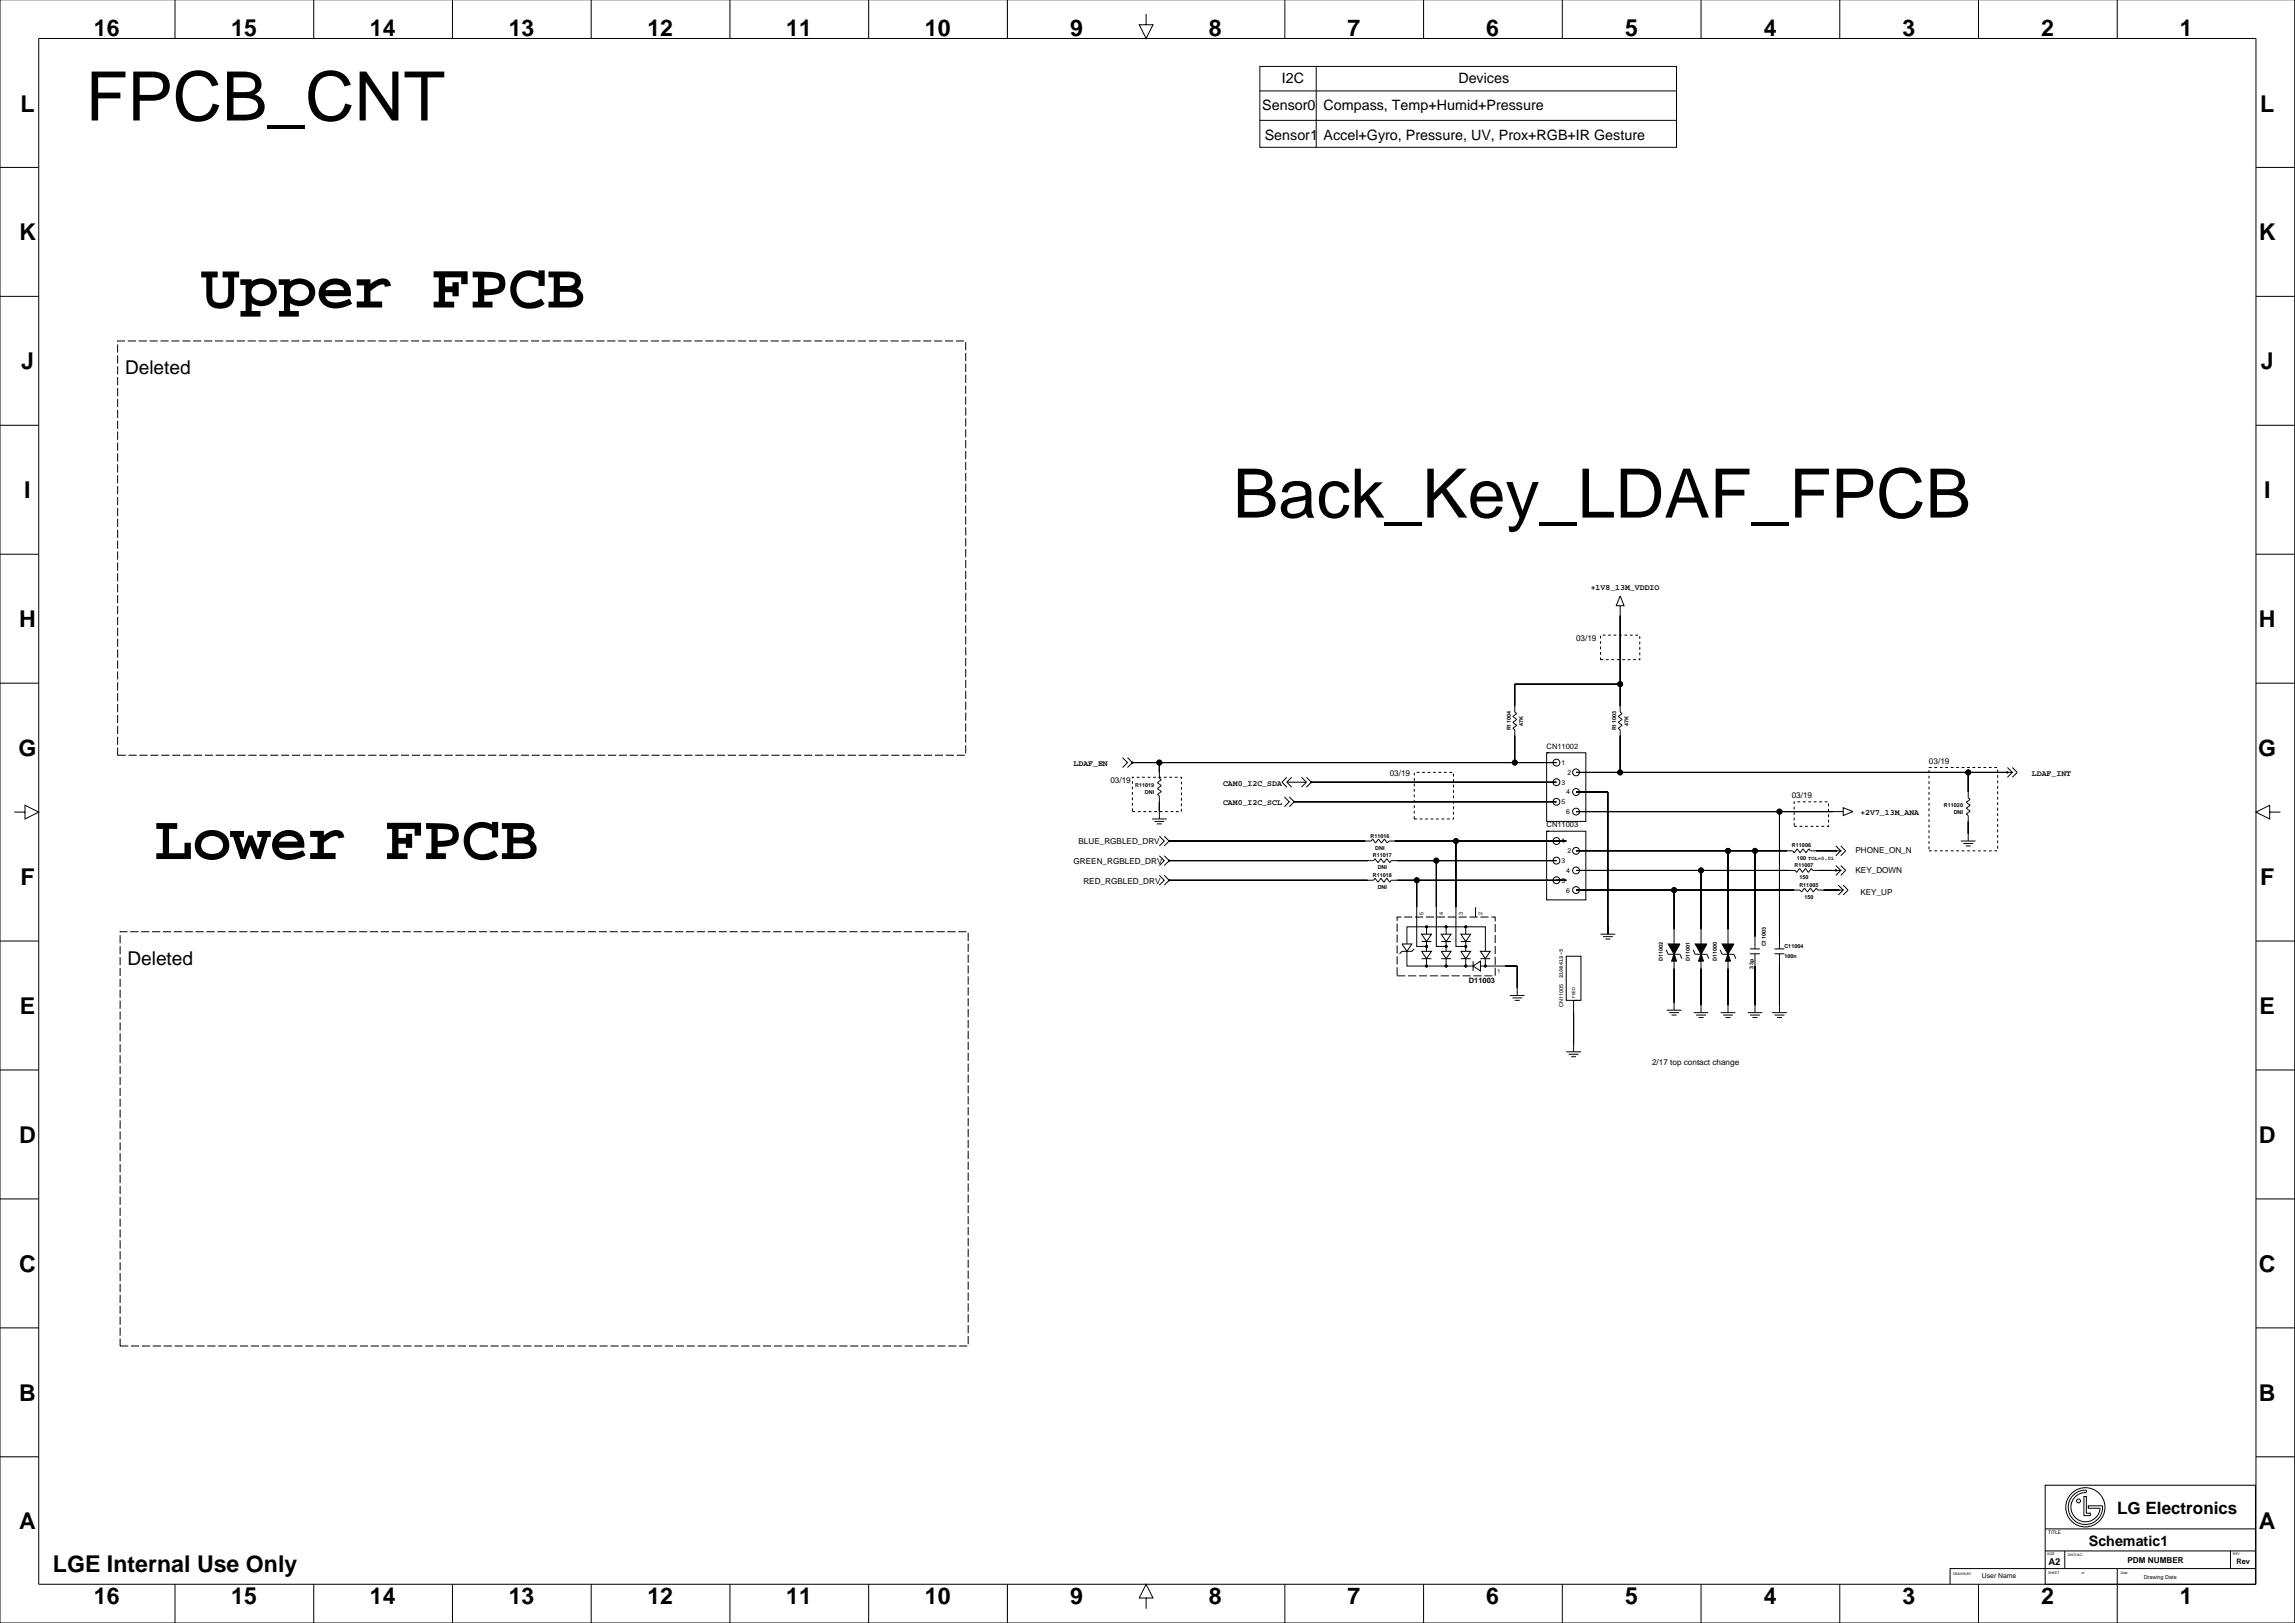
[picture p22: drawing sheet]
<svg xmlns="http://www.w3.org/2000/svg" width="1189mm" height="841mm" viewBox="0 0 1189 841" stroke-linecap="round" stroke-linejoin="round" font-family="sans-serif">
<defs><g id="words">
<g font-size="35.3">
<text x="44" y="62">FPCB_CNT</text>
<text x="639" y="268">Back_Key_LDAF_FPCB</text>
</g>
<g font-size="33.2">
<text x="104" y="159">Upper FPCB</text>
<text x="80" y="445">Lower FPCB</text>
</g>
<g font-size="12">
<text x="49" y="18">16</text>
<text x="120" y="18">15</text>
<text x="192" y="18">14</text>
<text x="264" y="18">13</text>
<text x="335" y="18">12</text>
<text x="407" y="18">11</text>
<text x="479" y="18">10</text>
<text x="554" y="18">9</text>
<text x="626" y="19">8</text>
<text x="698" y="18">7</text>
<text x="770" y="18">6</text>
<text x="842" y="18">5</text>
<text x="914" y="18">4</text>
<text x="986" y="18">3</text>
<text x="1057" y="18">2</text>
<text x="1129" y="18">1</text>
<text x="11" y="58">L</text>
<text x="1171" y="58">L</text>
<text x="10" y="125">K</text>
<text x="1170" y="125">K</text>
<text x="11" y="191">J</text>
<text x="1171" y="191">J</text>
<text x="13" y="258">I</text>
<text x="1173" y="258">I</text>
<text x="10" y="325">H</text>
<text x="1170" y="325">H</text>
<text x="10" y="392">G</text>
<text x="1170" y="392">G</text>
<text x="11" y="458">F</text>
<text x="1171" y="458">F</text>
<text x="10" y="525">E</text>
<text x="1170" y="525">E</text>
<text x="10" y="592">D</text>
<text x="1170" y="592">D</text>
<text x="10" y="659">C</text>
<text x="1170" y="659">C</text>
<text x="10" y="726">B</text>
<text x="1170" y="726">B</text>
<text x="10" y="792">A</text>
<text x="1170" y="792">A</text>
<text x="27" y="814">LGE Internal Use Only</text>
<text x="49" y="831">16</text>
<text x="120" y="831">15</text>
<text x="192" y="831">14</text>
<text x="264" y="831">13</text>
<text x="335" y="831">12</text>
<text x="407" y="831">11</text>
<text x="479" y="831">10</text>
<text x="554" y="831">9</text>
<text x="626" y="831">8</text>
<text x="698" y="831">7</text>
<text x="770" y="831">6</text>
<text x="842" y="831">5</text>
<text x="914" y="831">4</text>
<text x="986" y="831">3</text>
<text x="1057" y="831">2</text>
<text x="1129" y="831">1</text>
</g>
<g font-size="9.9">
<text x="65" y="194">Deleted</text>
<text x="66" y="500">Deleted</text>
</g>
<text font-size="8.8" x="1097" y="784">LG Electronics</text>
<g font-size="7.4">
<text x="664" y="43">I2C</text>
<text x="755" y="43">Devices</text>
<text x="654" y="57">Sensor0</text>
<text x="686" y="57">Compass, Temp+Humid+Pressure</text>
<text x="655" y="72">Sensor1</text>
<text x="686" y="72">Accel+Gyro, Pressure, UV, Prox+RGB+IR Gesture</text>
<text x="1082" y="801">Schematic1</text>
</g>
<text font-size="4.9" x="1061" y="811">A2</text>
<g font-size="4.2">
<text x="824" y="305">+1V8_13M_VDDIO</text>
<text x="816" y="332">03/19</text>
<text x="999" y="396">03/19</text>
<text x="556" y="397">LDAF_EN</text>
<text x="720" y="402">03/19</text>
<text x="1053" y="402">LDAF_INT</text>
<text x="575" y="406">03/19</text>
<text x="634" y="407">CAM0_I2C_SDA</text>
<text x="928" y="413">03/19</text>
<text x="634" y="417">CAM0_I2C_SCL</text>
<text x="964" y="422">+2V7_13M_ANA</text>
<text x="559" y="437">BLUE_RGBLED_DRV</text>
<text x="961" y="442">PHONE_ON_N</text>
<text x="556" y="448">GREEN_RGBLED_DRV</text>
<text x="961" y="452">KEY_DOWN</text>
<text x="561" y="458">RED_RGBLED_DRV</text>
<text x="964" y="463">KEY_UP</text>
<text x="856" y="552">2/17 top contact change</text>
<text x="1102" y="810">PDM NUMBER</text>
</g>
<g font-size="3.9">
<text x="801" y="388">CN11002</text>
<text x="801" y="429">CN11003</text>
<text x="761" y="509">D11003</text>
<text x="1158" y="810">Rev</text>
</g>
<g font-size="3.5">
<text x="809" y="396">1</text>
<text x="812" y="401">2</text>
<text x="809" y="406">3</text>
<text x="811" y="412">4</text>
<text x="809" y="417">5</text>
<text x="811" y="422">6</text>
<text x="809" y="437">1</text>
<text x="812" y="442">2</text>
<text x="809" y="447">3</text>
<text x="811" y="452">4</text>
<text x="809" y="457">5</text>
<text x="811" y="462">6</text>
<text x="1027" y="818">User Name</text>
</g>
<g font-size="2.8">
<text x="789" y="376" transform="rotate(-90 789 376)">47K</text>
<text x="844" y="376" transform="rotate(-90 844 376)">47K</text>
<text x="783" y="378" transform="rotate(-90 783 378)">R11004</text>
<text x="837" y="378" transform="rotate(-90 837 378)">R11003</text>
<text x="588" y="408">R11019</text>
<text x="593" y="411">DNI</text>
<text x="1007" y="418">R11020</text>
<text x="1012" y="422">DNI</text>
<text x="710" y="434">R11016</text>
<text x="712" y="440">DNI</text>
<text x="928" y="439">R11006</text>
<text x="711" y="444">R11017</text>
<text x="930" y="449">R11007</text>
<text x="931" y="445">100 TOL=0.01</text>
<text x="711" y="454">R11018</text>
<text x="714" y="450">DNI</text>
<text x="932" y="455">150</text>
<text x="714" y="461">DNI</text>
<text x="932" y="459">R11005</text>
<text x="935" y="466">150</text>
<text x="737" y="474" transform="rotate(-90 737 474)">5</text>
<text x="748" y="474" transform="rotate(-90 748 474)">4</text>
<text x="758" y="474" transform="rotate(-90 758 474)">3</text>
<text x="768" y="474" transform="rotate(-90 768 474)">2</text>
<text x="915" y="490" transform="rotate(-90 915 490)">C11003</text>
<text x="924" y="491">C11004</text>
<text x="861" y="498" transform="rotate(-90 861 498)">D11002</text>
<text x="875" y="498" transform="rotate(-90 875 498)">D11001</text>
<text x="889" y="498" transform="rotate(-90 889 498)">D11000</text>
<text x="924" y="496">100n</text>
<text x="776" y="504">1</text>
<text x="908" y="502" transform="rotate(-90 908 502)">33p</text>
<text x="810" y="507" transform="rotate(-90 810 507)">2108612-5</text>
<text x="810" y="522" transform="rotate(-90 810 522)">CN11005</text>
<text x="1110" y="818">Drawing Date</text>
</g>
<text font-size="2.5" x="1061" y="795">TITLE</text>
<text font-size="2.1" x="816" y="517" transform="rotate(-90 816 517)">FEED</text>
<g font-size="1.8">
<text x="1060" y="806">SIZE</text>
<text x="1071" y="806">DWG NO</text>
<text x="1157" y="806">REV</text>
<text x="1012" y="816">DRAWN BY</text>
<text x="1061" y="815">SHEET</text>
<text x="1078" y="815">of</text>
<text x="1099" y="815">Date</text>
</g>
</g></defs>
<g fill="none" stroke="#000" stroke-width=".52">
<path d="M0 0v841h1189v-841M91 0v20M163 0v20M234 0v20M306 0v20M378 0v20M450 0v20M522 0v20M666 0v20M737 0v20M809 0v20M881 0v20"/>
<path d="M953 0v20M1025 0v20M1097 0v20M20 20h1149v801h-1149zM594 7v6h3l-3 7-4-7h4M653 34h215v42h-215zM682 34v42M653 47h215M653 62h215M0 87h20M1169 87h20M0 154h20"/>
<path d="M1169 154h20M0 220h20M1169 220h20M0 287h20M1169 287h20M839 309l2 5h-4zM839 314v55l1 1-2 1 2 2-2 1 2 2-2 1 1 1v22M0 354h20M839 354h-54v15l1 1-2 1 2 2-2 1 2 2-2 1 1 1v17M1169 354h20M582 392l2 3-2 3M584 392l3 3-3 3"/>
<path d="M587 395h.1M587 395h219M601 395v8l1 1-2 1 2 2-2 1 2 2-2 2h1v12M801 390h21v35h-21zM801 390h1M806 395h.1M1040 398l2 2M1042 398l3 2-3 3M665 413l3 2-3 3M667 405h10M667 403l-3 2 3 3M667 405l2 3"/>
<path d="M668 413l2 2-2 3M669 403l-2 2M670 415h.1M670 415h136M674 403l3 2M677 403l2 2-2 3M677 405l-3 3M679 405h.1M679 405h127M806 405h.1M806 415h.1M816 400h.1"/>
<path d="M816 410h.1M816 410h17v74M816 400h224M955 418l5 2-5 2zM1020 400v13l1 1-2 2 2 1-2 2 2 1-2 2h1v14M1040 400h.1M1040 400h2l-2 3M7 421h6v-4l7 4-7 3v-3M597 424h7M598 425h5M599 427h3M601 433l2 3-2 2"/>
<path d="M603 433l3 3-3 2M606 436h.1M606 436h104l1-1 2 2 1-2 2 2 1-2 2 2v-1h92M754 436v54h5M801 431h21v35h-21zM801 431h1M806 436h.1M816 420h.1M816 420h139M922 420v71M951 438l3 3M954 438l2 3-2 2"/>
<path d="M1016 436h7M1017 437h5M1018 438h3M1176 421v-4l-7 4 7 3v-3h5M601 453l2 3-2 2M601 443l2 3-2 2M603 453l3 3-3 2M603 443l3 3-3 2M606 456h.1M606 446h.1M606 446h106v-1l2 2 1-2 2 2 1-2 2 2 1-1h85M606 456h106v-1l2 2 1-2 2 2 1-2 2 2 1-1h90"/>
<path d="M734 456v34h5M744 446v44h5M806 446h.1M806 456h.1M816 441h.1M816 451h.1M816 441h113v1l2-2 1 2 2-2 2 2 1-2 1 1h13M816 451h114l1 1 1-2 2 2 1-2 2 2 1-2 1 1h12M881 451v38M895 441v48M909 441v50M951 441h.1"/>
<path d="M951 451h.1M951 441h3l-3 2M951 451h3l-3 2M951 448l3 3M952 458l3 3M954 448l2 3-2 2M955 458l2 3-2 3M764 470v5M816 461h.1M816 461h116l1 1 2-2 1 2 2-2 1 2 2-2 1 1h10M867 461v28M952 461h.1"/>
<path d="M952 461h3l-3 3M0 487h20M726 489h5l-2 4zM729 493v7h10M733 491l-2 2h-5l-1 1M736 493h6l-3 4zM736 497h6M736 488h6M739 488l-3-4h6l-3 4v5M739 497v3h10M739 480h-10v9M747 493h5l-3 4z"/>
<path d="M747 497h5M747 488h5M749 488l-2-4h5l-3 4v5M749 480h-10v4M749 497v3h10M757 493h5l-3 4zM757 497h5M757 488h5M759 497v3h4M759 488l-2-4h5l-3 4v5M759 484v-4h10v13M759 480h-10v4"/>
<path d="M763 498v5M767 497h5M769 497l-2-4h5l-3 4v3h-2v3l-4-3 4-2v2M811 495h8v23h-8zM829 484h8M830 485h5M832 486h2M863 492l1 2h6l1 3M867 494v29M877 492l1 2h6l1 3M881 494v31M891 492l1 2h6l1 3"/>
<path d="M895 494v31M907 491h5M907 494h5M909 494v31M919 491h5M919 494h5M922 494v31M1169 487h20M769 500h17v16M782 516h8M783 517h5M785 518h2"/>
<path d="M818 518h-3v27M863 523h8M865 525h5M866 526h2M877 525h8M879 526h5M880 527h2M891 525h8M893 526h5M894 527h2M905 525h8M907 526h5"/>
<path d="M908 527h2M918 525h8M919 526h5M921 527h2M0 554h20M811 545h8M813 546h5M814 547h2M1169 554h20M0 621h20M1169 621h20M0 688h20"/>
<path d="M1169 688h20M0 755h20M1169 755h20M1059 769h109v52h-109zM1074 775a9 9 0 0 1 7-3v1a8 8 0 0 0-8 7 8 8 0 0 0 7 8 8 8 0 0 0 8-7h-6v-1h7a9 9 0 0 1-12 9 9 9 0 0 1-3-14zM1080 775h1v9h2v1h-3zM1059 792h109M1059 812h109M1059 803h109M1060 812h-50v9M1070 803v9M1097 813v28"/>
<path d="M1155 803v9M91 821v20M163 821v20M234 821v20M306 821v20M378 821v20M450 821v20M522 821v20M594 828h3l-3-7-4 7h4v5M666 821v20M737 821v20M809 821v20"/>
<path d="M881 821v20M953 821v20M1025 821v20"/>
<circle cx="839" cy="354" r="1.3"/>
<circle cx="587" cy="395" r=".3"/>
<circle cx="601" cy="395" r="1.3"/>
<circle cx="785" cy="395" r="1.3"/>
<circle cx="806" cy="395" r="1.8"/>
<circle cx="670" cy="415" r=".3"/>
<circle cx="679" cy="405" r=".3"/>
<circle cx="806" cy="405" r="1.8"/>
<circle cx="806" cy="415" r="1.8"/>
<circle cx="816" cy="410" r="1.8"/>
<circle cx="816" cy="400" r="1.8"/>
<circle cx="839" cy="400" r="1.3"/>
<circle cx="1020" cy="400" r="1.3"/>
<circle cx="1040" cy="400" r=".3"/>
<circle cx="606" cy="436" r=".3"/>
<circle cx="754" cy="436" r="1.3"/>
<circle cx="806" cy="436" r="1.8"/>
<circle cx="816" cy="420" r="1.8"/>
<circle cx="922" cy="420" r="1.3"/>
<circle cx="606" cy="446" r=".3"/>
<circle cx="606" cy="456" r=".3"/>
<circle cx="734" cy="456" r="1.3"/>
<circle cx="744" cy="446" r="1.3"/>
<circle cx="806" cy="446" r="1.8"/>
<circle cx="806" cy="456" r="1.8"/>
<circle cx="816" cy="441" r="1.8"/>
<circle cx="816" cy="451" r="1.8"/>
<circle cx="881" cy="451" r="1.3"/>
<circle cx="895" cy="441" r="1.3"/>
<circle cx="909" cy="441" r="1.3"/>
<circle cx="951" cy="451" r=".3"/>
<circle cx="951" cy="441" r=".3"/>
<circle cx="816" cy="461" r="1.8"/>
<circle cx="867" cy="461" r="1.3"/>
<circle cx="952" cy="461" r=".3"/>
<circle cx="739" cy="490" r=".5"/>
<circle cx="739" cy="480" r=".5"/>
<circle cx="749" cy="480" r=".5"/>
<circle cx="749" cy="490" r=".5"/>
<circle cx="759" cy="480" r=".5"/>
<circle cx="759" cy="490" r=".5"/>
<circle cx="739" cy="500" r=".5"/>
<circle cx="749" cy="500" r=".5"/>
<circle cx="759" cy="500" r=".5"/>
<circle cx="769" cy="500" r=".5"/>
<circle cx="1077" cy="777" r="1"/>
<circle cx="1080" cy="781" r="10"/>
</g>
<path d="M61 177h439v214h-439zM724 475h51v30h-51zM62 483h440v214h-440z" fill="none" stroke="#000" stroke-width=".52" stroke-dasharray="4.2 1.4" stroke-linecap="butt"/>
<g fill="#000" stroke="#000" stroke-width=".52">
<path d="M839 319v35z" fill-rule="evenodd"/>
<path d="M785 354v12z" fill-rule="evenodd"/>
<path d="M839 354v12z" fill-rule="evenodd"/>
<path d="M785 354h54z" fill-rule="evenodd"/>
<path d="M601 395v5z" fill-rule="evenodd"/>
<path d="M587 395h14z" fill-rule="evenodd"/>
<path d="M601 395h184z" fill-rule="evenodd"/>
<path d="M785 381v14z" fill-rule="evenodd"/>
<path d="M785 395h21z" fill-rule="evenodd"/>
<path d="M839 381v19z" fill-rule="evenodd"/>
<path d="M601 415v5z" fill-rule="evenodd"/>
<path d="M670 415h136z" fill-rule="evenodd"/>
<path d="M679 405h127z" fill-rule="evenodd"/>
<path d="M816 410h17z" fill-rule="evenodd"/>
<path d="M833 410v74z" fill-rule="evenodd"/>
<path d="M816 400h23z" fill-rule="evenodd"/>
<path d="M1020 400v10z" fill-rule="evenodd"/>
<path d="M839 400h181z" fill-rule="evenodd"/>
<path d="M1020 400h20z" fill-rule="evenodd"/>
<path d="M606 436h101z" fill-rule="evenodd"/>
<path d="M754 436v34z" fill-rule="evenodd"/>
<path d="M722 436h32z" fill-rule="evenodd"/>
<path d="M754 436h57z" fill-rule="evenodd"/>
<path d="M806 436h5z" fill-rule="evenodd"/>
<path d="M922 420v65z" fill-rule="evenodd"/>
<path d="M816 420h106z" fill-rule="evenodd"/>
<path d="M922 420h28z" fill-rule="evenodd"/>
<path d="M1020 425v7z" fill-rule="evenodd"/>
<path d="M606 456h102z" fill-rule="evenodd"/>
<path d="M606 446h102z" fill-rule="evenodd"/>
<path d="M734 456v14z" fill-rule="evenodd"/>
<path d="M724 456h10z" fill-rule="evenodd"/>
<path d="M724 446h20z" fill-rule="evenodd"/>
<path d="M744 446v24z" fill-rule="evenodd"/>
<path d="M744 446h62z" fill-rule="evenodd"/>
<path d="M734 456h77z" fill-rule="evenodd"/>
<path d="M806 456h5z" fill-rule="evenodd"/>
<path d="M881 451v30z" fill-rule="evenodd"/>
<path d="M816 451h65z" fill-rule="evenodd"/>
<path d="M816 441h79z" fill-rule="evenodd"/>
<path d="M895 441v40z" fill-rule="evenodd"/>
<path d="M909 441v44z" fill-rule="evenodd"/>
<path d="M895 441h14z" fill-rule="evenodd"/>
<path d="M909 441h17z" fill-rule="evenodd"/>
<path d="M881 451h46z" fill-rule="evenodd"/>
<path d="M941 441h10z" fill-rule="evenodd"/>
<path d="M942 451h9z" fill-rule="evenodd"/>
<path d="M867 461v20z" fill-rule="evenodd"/>
<path d="M816 461h51z" fill-rule="evenodd"/>
<path d="M867 461h62z" fill-rule="evenodd"/>
<path d="M945 461h7z" fill-rule="evenodd"/>
<path d="M833 480v4z" fill-rule="evenodd"/>
<path d="M867 494l1 4h-2z" fill-rule="evenodd"/>
<path d="M864 489h6l-3 5z" fill-rule="evenodd"/>
<path d="M881 494l1 4h-2z" fill-rule="evenodd"/>
<path d="M878 489h6l-3 5z" fill-rule="evenodd"/>
<path d="M895 494l1 4h-2z" fill-rule="evenodd"/>
<path d="M892 489h6l-3 5z" fill-rule="evenodd"/>
<path d="M786 500v12z" fill-rule="evenodd"/>
<path d="M780 500h6z" fill-rule="evenodd"/>
<path d="M867 502v17z" fill-rule="evenodd"/>
<path d="M881 502v19z" fill-rule="evenodd"/>
<path d="M895 502v19z" fill-rule="evenodd"/>
<path d="M909 500v21z" fill-rule="evenodd"/>
<path d="M922 500v21z" fill-rule="evenodd"/>
<path d="M815 525v16z" fill-rule="evenodd"/>
<circle cx="839" cy="354" r="1.3"/>
<circle cx="587" cy="395" r=".3"/>
<circle cx="601" cy="395" r="1.3"/>
<circle cx="785" cy="395" r="1.3"/>
<circle cx="670" cy="415" r=".3"/>
<circle cx="679" cy="405" r=".3"/>
<circle cx="839" cy="400" r="1.3"/>
<circle cx="1020" cy="400" r="1.3"/>
<circle cx="1040" cy="400" r=".3"/>
<circle cx="606" cy="436" r=".3"/>
<circle cx="754" cy="436" r="1.3"/>
<circle cx="922" cy="420" r="1.3"/>
<circle cx="606" cy="446" r=".3"/>
<circle cx="606" cy="456" r=".3"/>
<circle cx="734" cy="456" r="1.3"/>
<circle cx="744" cy="446" r="1.3"/>
<circle cx="881" cy="451" r="1.3"/>
<circle cx="895" cy="441" r="1.3"/>
<circle cx="909" cy="441" r="1.3"/>
<circle cx="951" cy="451" r=".3"/>
<circle cx="951" cy="441" r=".3"/>
<circle cx="867" cy="461" r="1.3"/>
<circle cx="952" cy="461" r=".3"/>
<circle cx="739" cy="490" r=".5"/>
<circle cx="739" cy="480" r=".5"/>
<circle cx="749" cy="480" r=".5"/>
<circle cx="749" cy="490" r=".5"/>
<circle cx="759" cy="480" r=".5"/>
<circle cx="759" cy="490" r=".5"/>
<circle cx="739" cy="500" r=".5"/>
<circle cx="749" cy="500" r=".5"/>
<circle cx="759" cy="500" r=".5"/>
<circle cx="769" cy="500" r=".5"/>
</g>
<path d="M829 329h20v13h-20zM999 398h36v43h-36zM587 403h25v17h-25zM733 400h20v24h-20zM929 415h18v13h-18z" fill="none" stroke="#000" stroke-width=".52" stroke-dasharray="1.4 1.4" stroke-linecap="butt"/>
<use href="#words"/>
</svg>
